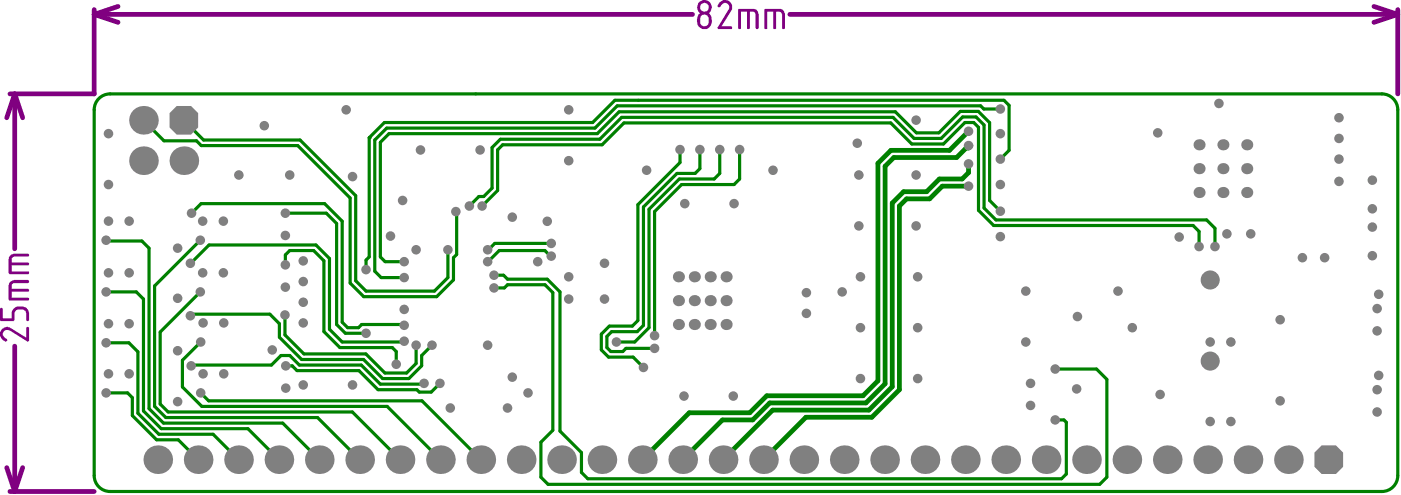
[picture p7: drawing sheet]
<svg xmlns="http://www.w3.org/2000/svg" width="294mm" height="104mm" viewBox="0 0 294 104" stroke-linecap="round" stroke-linejoin="round" font-family="sans-serif">
<path d="M41.2 29.5l1 1M22.2 50.3l.2 .2M42.1 42.7l-2 2M59.8 53.4v2.1M40.2 76.5l-.2 .2M58.5 67.8v2.9M58.9 74.5h1.8l2 2M59.9 76.7h1.3l1 1M26.7 82.3l1 1M38.2 81.1l4.1 4.1" fill="none" stroke="#008000" stroke-width=".67"/>
<circle cx="59.8" cy="44.7" r=".33" fill="#008000"/>
<g fill="none" stroke="#008000" stroke-width=".67">
<path d="M38.5 25.2l4.1 4.1h20.3M42.2 30.5h20.2M80.5 25.7l-3.1 3.2M81 26.8l-2.5 2.5v27.5l1.3 1.4h4.9M81.5 28l-1.8 1.8v24l1 1h4M103.1 30.9v8.5l-1.8 1.8h-1l-2 2M129.7 23.4l-4.6 4.6M130.2 24.6l-4.5 4.6M130.7 25.8l-4.6 4.5M142.5 31.3v2.8M146.6 31.3v4l-1 1M150.8 31.3v5l-1.2 1.2"/>
<path d="M155 31.3v6.2l-1.2 1.2M186.6 25.8l4.4 4.4M187.1 24.6l4.4 4.4M201.2 23.3h3.8M201.7 24.5h2.8M202.2 25.7h1.8l1 1v17.4M206.1 22.8h3.5M206.2 26.2v17.4l2.5 2.5M207.3 25.7v16.3l2.3 2.3M210.3 21l1.1 1.1v9.4l-1.8 1.8M22.4 50.5h7.3M31.2 52v33.6l3.1 3.1"/>
<path d="M32.4 59.9v25.2l2.3 2.4M43.8 51.3h22.4l2.8 2.9v14.8l2.7 2.7h12.8l.2-.2M60.7 52.5l-.9 .9M65.7 52.5l2.2 2.1v14.9M71.7 46.4v21.1l1.1 1.2h2.3l.7-.7h8.7l.2 .2M73.4 41.5v17.8l2.8 2.9h15.3l3.5-3.6v-4.6l.7-.7v-8.8l-.2-.2M74.5 41v17.8l2.2 2.2h14.3M77.4 53.8l-.7 .7v2M93.8 52.3v5.9M102.2 54.8h.1M103.7 51l-1.4 1.3h-.1M105.5 57.7l.8 .8"/>
<path d="M106.3 59.7l-.6 .6M114.2 52.5l1.1 1.2h.2M114.2 59.7l1.6 1.6v28.9l-2.5 2.5v7.3l1.5 1.5M114.7 58.5l2.6 2.7v29.1M133.6 42.9v24.3l-1.1 1.1M134.8 43.4v24.8l-1.3 1.3M136 43.9v24.8l-3 3M137.1 44.3v26M250 47.3l1.2 1.2v2.8M254.5 47.8v3.5M22.2 71.8h4.8l1.9 1.9v12.9l4.4 4.4M22.2 61.2h6.4l1.5 1.5"/>
<path d="M33.6 69.6v15.1l1.6 1.6M39.7 65.8l.3 .4M42 71.7l-3.8 3.8v5.6M58.5 70.7l4.7 4.6M58.9 74.5l-2 2M59.7 66v4.2M70.5 68l1.9 1.8h4.3M82.2 72.8l.8 .9v2.6M87.2 72.3v3.9l-2 2h-4.6l-3.9-4M88.3 74.5v2.1l-2.6 2.7M127.7 68.3l-1.7 1.7v3.3l1.5 1.5M128.1 69.5l-1 1v2.3l.9 .9h2.5"/>
<path d="M132.6 74.8l2.2 2.2M229.7 77.3l2.2 2.2v20.5l-1.5 1.5M22.2 82.3h4.5M27.7 83.3v3.8l5.1 5.1h4.6l4.1 4.1M42 82.3l1.7 1.7M88.8 80.3l-.1 .2h-9M92.2 80.3l-1.9 1.9h-2.5l-.5-.5h-8.1M121.8 94.8v4.2l1.3 1.3M221.1 88h1.8l.5 .5v10.8l-1 1"/>
</g>
<path d="M183.9 34.2v45.6l-3.1 3.1M196.8 37.5l-2.7 2.7M197.4 39l-2.6 2.7M202.9 34.3v1.9l-1.3 1.3M202.9 30.5l-2.5 2.5M203.4 30.5l-.5 .5h-.5M189.3 40.2l-2.4 2.3v38.5M189.9 41.7l-1.5 1.5v38.5" fill="none" stroke="#008000" stroke-width="1"/>
<circle cx="77.4" cy="28.9" r=".33" fill="#008000"/>
<g fill="none" stroke="#008000" stroke-width=".67">
<path d="M30.1 25.2l4.3 4.3h6.8M62.4 30.5l11 11M62.9 29.3l11.6 11.7M77.4 28.9v24.9M81.5 28h43.6M125.7 29.2h-20.9l-1.7 1.7M126.1 30.3h-20.8l-1 1.1v8.5l-3.3 3.3M130.2 24.6h56.9M130.7 25.8h55.9M142.5 34.1l-8.9 8.8M145.6 36.3h-3.8l-7 7.1M149.6 37.5h-7.3l-6.3 6.4"/>
<path d="M153.8 38.7h-11l-5.7 5.6M201.2 23.3l-4.5 4.5h-4.7l-4.4-4.4h-57.9M201.7 24.5l-4.5 4.5h-5.7M202.2 25.7l-4.5 4.5h-6.7M204.5 24.5l1.7 1.7M205 23.3l2.3 2.4M206.1 22.8l-.7-.6h-76.1l-4.7 4.6h-43.6M210.3 21h-81.5l-4.6 4.7h-43.7M29.7 50.5l1.5 1.5M42 50.3l-9.6 9.6M42.1 42.7h25.9l3.7 3.7M43.8 51.3l-3.8 3.9"/>
<path d="M59.8 44.7h8.6l2.1 2.1v21.2M60.7 52.5h5M93.8 58.2l-2.8 2.8M103.5 57.7h2M103.7 51h11.8M106.3 59.7h7.9M106.3 58.5h8.4M114.2 52.5h-9.6l-2.3 2.3M205 44.1l3.2 3.2h41.8M208.7 46.1h44.1l1.7 1.7M30.1 62.7v23.4l3.7 3.7h18.1l6.5 6.5M39.7 65.8h16.8l2 2"/>
<path d="M40.2 76.5h16.7M42 61.2l-8.4 8.4M59.7 70.2l4 4h13M62.2 77.7h13l4 4M62.7 76.5h13l4 4M63.2 75.3h13l4 4h5.5M67.9 69.5l3.3 3.3h11M90.5 72.3l-2.2 2.2M103.5 60.3h2.2M127.5 74.8h5.1M127.7 68.3h4.8M128.1 69.5h5.4"/>
<path d="M129.1 71.7h3.9M137.1 73h-6l-.6 .7M221.1 77.3h8.6M33.3 91h11.3l5.4 5.3M34.3 88.7h24.9l7.7 7.6M34.7 87.5h31.8l8.9 8.8M35.2 86.3h38.6l10 10M42.3 85.2h38.8l11.2 11.1M43.7 84h44.7l12.3 12.3M117.3 90.3l4.5 4.5M114.8 101.5h115.6M123.1 100.3h99.3"/>
</g>
<path d="M196.8 37.5h4.8M197.4 39h5.5M200.4 33h-13.1l-1.9 1.8v45.6l-4 4h-20.1l-3.6 3.6h-6.3l-8.4 8.3M202.9 27.5l-4 4h-12.3l-2.7 2.7M189.3 40.2h4.8M189.9 41.7h4.9M180.8 82.9h-20.2l-3.5 3.6h-12.7l-9.8 9.8M186.9 81l-4.9 4.9h-20.1l-10.4 10.4M188.4 81.7l-5.7 5.7h-13.9l-8.9 8.9" fill="none" stroke="#008000" stroke-width="1"/>
<g fill="#808080">
<circle cx="209.6" cy="22.8" r="1"/>
<circle cx="191.9" cy="25.2" r="1"/>
<circle cx="135.5" cy="35.7" r="1"/>
<circle cx="146.6" cy="31.3" r="1"/>
<circle cx="155" cy="31.3" r="1"/>
<circle cx="150.8" cy="31.3" r="1"/>
<circle cx="142.5" cy="31.3" r="1"/>
<circle cx="161.9" cy="35.7" r="1"/>
<circle cx="88.1" cy="31.4" r="1"/>
<circle cx="100.6" cy="31.4" r="1"/>
<circle cx="255.4" cy="21.7" r="1"/>
<circle cx="234.2" cy="61" r="1"/>
<circle cx="237.2" cy="68.7" r="1"/>
<circle cx="92.2" cy="80.3" r="1"/>
<circle cx="257.9" cy="88.3" r="1"/>
<circle cx="253.5" cy="88.3" r="1"/>
<circle cx="253.5" cy="75.7" r="2"/>
<circle cx="288.8" cy="78.7" r="1"/>
<circle cx="288.5" cy="81.7" r="1"/>
<circle cx="268.2" cy="67" r="1"/>
<circle cx="268.2" cy="84" r="1"/>
<circle cx="288.5" cy="86.3" r="1"/>
<circle cx="257.9" cy="71.7" r="1"/>
<circle cx="253.5" cy="71.7" r="1"/>
<circle cx="253.5" cy="58.7" r="2"/>
<circle cx="288.8" cy="61.7" r="1"/>
<circle cx="288.5" cy="64.7" r="1"/>
<circle cx="288.5" cy="69.3" r="1"/>
<circle cx="225.7" cy="66.3" r="1"/>
<circle cx="214.9" cy="61" r="1"/>
<circle cx="214.9" cy="71.7" r="1"/>
<circle cx="243" cy="82.7" r="1"/>
<circle cx="221.1" cy="77.3" r="1"/>
<circle cx="221.1" cy="88" r="1"/>
<circle cx="215.9" cy="80.3" r="1"/>
<circle cx="215.9" cy="84.9" r="1"/>
<circle cx="225.6" cy="81.5" r="1"/>
<circle cx="247" cy="49.7" r="1"/>
<circle cx="179.6" cy="30" r="1"/>
<circle cx="192.3" cy="58" r="1"/>
<circle cx="180.3" cy="79.3" r="1"/>
<circle cx="202.9" cy="30.5" r="1"/>
<circle cx="202.9" cy="27.5" r="1"/>
<circle cx="168.9" cy="61.3" r="1"/>
<circle cx="176.4" cy="61.2" r="1"/>
<circle cx="179.9" cy="36.7" r="1"/>
<circle cx="191.9" cy="36.7" r="1"/>
<circle cx="179.9" cy="47.3" r="1"/>
<circle cx="191.9" cy="47.3" r="1"/>
<circle cx="180.3" cy="58" r="1"/>
<circle cx="209.6" cy="49.6" r="1"/>
<circle cx="209.6" cy="38.7" r="1"/>
<circle cx="209.6" cy="28" r="1"/>
<circle cx="209.6" cy="33.3" r="1"/>
<circle cx="209.6" cy="44.3" r="1"/>
<circle cx="115.5" cy="53.7" r="1"/>
<circle cx="115.5" cy="51" r="1"/>
<circle cx="102.2" cy="54.8" r="1"/>
<circle cx="102.2" cy="52.3" r="1"/>
<circle cx="93.8" cy="52.3" r="1"/>
<circle cx="168.9" cy="65.7" r="1"/>
<circle cx="202.9" cy="34.3" r="1"/>
<circle cx="202.9" cy="39" r="1"/>
<circle cx="192.3" cy="68.7" r="1"/>
<circle cx="180.3" cy="68.7" r="1"/>
<circle cx="192.3" cy="79.3" r="1"/>
<circle cx="137.1" cy="73" r="1"/>
<circle cx="126.6" cy="55.2" r="1"/>
<circle cx="114.7" cy="46.4" r="1"/>
<circle cx="153.6" cy="83" r="1"/>
<circle cx="102.2" cy="72.3" r="1"/>
<circle cx="110.6" cy="82.3" r="1"/>
<circle cx="107.3" cy="79" r="1"/>
<circle cx="143.3" cy="83" r="1"/>
<circle cx="134.8" cy="77" r="1"/>
<circle cx="129.1" cy="71.7" r="1"/>
<circle cx="137.1" cy="70.3" r="1"/>
<circle cx="153.8" cy="42.7" r="1"/>
<circle cx="143.5" cy="42.7" r="1"/>
<circle cx="126.6" cy="62.7" r="1"/>
<circle cx="119.1" cy="62.7" r="1"/>
<circle cx="119.1" cy="58" r="1"/>
<circle cx="103.5" cy="60.3" r="1"/>
<circle cx="103.5" cy="57.7" r="1"/>
<circle cx="119.1" cy="23" r="1"/>
<circle cx="119.1" cy="33.7" r="1"/>
<circle cx="37.2" cy="84.2" r="1"/>
<circle cx="40.1" cy="44.7" r="1"/>
<circle cx="42" cy="82.3" r="1"/>
<circle cx="59.7" cy="66" r="1"/>
<circle cx="22.2" cy="82.3" r="1"/>
<circle cx="83" cy="76.3" r="1"/>
<circle cx="76.7" cy="69.8" r="1"/>
<circle cx="39.9" cy="66.2" r="1"/>
<circle cx="57" cy="73.3" r="1"/>
<circle cx="37.2" cy="73.5" r="1"/>
<circle cx="42" cy="61.2" r="1"/>
<circle cx="37.2" cy="62.5" r="1"/>
<circle cx="37.2" cy="52" r="1"/>
<circle cx="42" cy="50.3" r="1"/>
<circle cx="39.9" cy="55.2" r="1"/>
<circle cx="22.2" cy="50.3" r="1"/>
<circle cx="22.2" cy="61.2" r="1"/>
<circle cx="42" cy="71.7" r="1"/>
<circle cx="22.2" cy="71.8" r="1"/>
<circle cx="95.5" cy="44.3" r="1"/>
<circle cx="101" cy="43.2" r="1"/>
<circle cx="98.3" cy="43.2" r="1"/>
<circle cx="87.2" cy="52.3" r="1"/>
<circle cx="90.5" cy="72.3" r="1"/>
<circle cx="88.8" cy="80.3" r="1"/>
<circle cx="87.2" cy="72.3" r="1"/>
<circle cx="84.7" cy="71.5" r="1"/>
<circle cx="84.7" cy="68.2" r="1"/>
<circle cx="72.5" cy="23" r="1"/>
<circle cx="63.5" cy="54.7" r="1"/>
<circle cx="76.7" cy="56.5" r="1"/>
<circle cx="84.7" cy="58.2" r="1"/>
<circle cx="84.7" cy="54.8" r="1"/>
<circle cx="81.8" cy="49.5" r="1"/>
<circle cx="84.7" cy="64.8" r="1"/>
<circle cx="73.9" cy="37" r="1"/>
<circle cx="73.9" cy="80.7" r="1"/>
<circle cx="63.5" cy="80.7" r="1"/>
<circle cx="63.5" cy="67.7" r="1"/>
<circle cx="63.5" cy="59" r="1"/>
<circle cx="63.5" cy="63.3" r="1"/>
<circle cx="59.8" cy="49.3" r="1"/>
<circle cx="59.8" cy="44.7" r="1"/>
<circle cx="59.8" cy="60.2" r="1"/>
<circle cx="59.8" cy="55.5" r="1"/>
<circle cx="40" cy="76.7" r="1"/>
<circle cx="59.9" cy="81.3" r="1"/>
<circle cx="59.9" cy="76.7" r="1"/>
<circle cx="46.9" cy="78.3" r="1"/>
<circle cx="42.5" cy="78.3" r="1"/>
<circle cx="27.1" cy="78.3" r="1"/>
<circle cx="22.7" cy="78.3" r="1"/>
<circle cx="46.8" cy="57.2" r="1"/>
<circle cx="42.5" cy="57.2" r="1"/>
<circle cx="46.8" cy="46.3" r="1"/>
<circle cx="42.5" cy="46.3" r="1"/>
<circle cx="27.1" cy="67.8" r="1"/>
<circle cx="46.9" cy="67.7" r="1"/>
<circle cx="27.1" cy="57.2" r="1"/>
<circle cx="27.1" cy="46.3" r="1"/>
<circle cx="22.7" cy="46.3" r="1"/>
<circle cx="22.7" cy="57.2" r="1"/>
<circle cx="42.5" cy="67.7" r="1"/>
<circle cx="22.7" cy="67.8" r="1"/>
<circle cx="22.7" cy="28" r="1"/>
<circle cx="22.7" cy="38.7" r="1"/>
<circle cx="50" cy="36.7" r="1"/>
<circle cx="60.7" cy="36.7" r="1"/>
<circle cx="55.4" cy="26.3" r="1"/>
<circle cx="84.3" cy="42" r="1"/>
<circle cx="112.7" cy="54.8" r="1"/>
<circle cx="106.3" cy="85.5" r="1"/>
<circle cx="94.3" cy="85.5" r="1"/>
<circle cx="107.3" cy="45.5" r="1"/>
<circle cx="254.5" cy="51.7" r="1"/>
<circle cx="277.5" cy="54" r="1"/>
<circle cx="272.9" cy="54" r="1"/>
<circle cx="287.5" cy="37.8" r="1"/>
<circle cx="287.5" cy="53.6" r="1"/>
<circle cx="287.5" cy="43.8" r="1"/>
<circle cx="287.5" cy="47.6" r="1"/>
<circle cx="280.5" cy="33.3" r="1"/>
<circle cx="280.5" cy="29" r="1"/>
<circle cx="280.5" cy="24.7" r="1"/>
<circle cx="280.5" cy="38" r="1"/>
<circle cx="262" cy="49" r="1"/>
<circle cx="257" cy="49" r="1"/>
<circle cx="251.2" cy="51.7" r="1"/>
<circle cx="242.5" cy="27.8" r="1"/>
<circle cx="33.1" cy="96.3" r="3"/>
<circle cx="66.9" cy="96.3" r="3"/>
<circle cx="100.7" cy="96.3" r="3"/>
<circle cx="134.6" cy="96.3" r="3"/>
<circle cx="142.1" cy="68" r="1.17"/>
<circle cx="142.1" cy="63" r="1.17"/>
<circle cx="148.8" cy="68" r="1.17"/>
<circle cx="148.8" cy="63" r="1.17"/>
<circle cx="168.4" cy="96.3" r="3"/>
<circle cx="202.2" cy="96.3" r="3"/>
<circle cx="236.1" cy="96.3" r="3"/>
<circle cx="251.2" cy="40.3" r="1.17"/>
<circle cx="251.2" cy="35.3" r="1.17"/>
<circle cx="251.2" cy="30.3" r="1.17"/>
<circle cx="256.2" cy="40.3" r="1.17"/>
<circle cx="256.2" cy="35.3" r="1.17"/>
<circle cx="256.2" cy="30.3" r="1.17"/>
<circle cx="269.9" cy="96.3" r="3"/>
<circle cx="142.1" cy="58" r="1.17"/>
<circle cx="148.8" cy="58" r="1.17"/>
<circle cx="50" cy="96.3" r="3"/>
<circle cx="58.4" cy="96.3" r="3"/>
<circle cx="75.4" cy="96.3" r="3"/>
<circle cx="83.8" cy="96.3" r="3"/>
<circle cx="109.2" cy="96.3" r="3"/>
<circle cx="117.7" cy="96.3" r="3"/>
<circle cx="126.1" cy="96.3" r="3"/>
<circle cx="143" cy="96.3" r="3"/>
<circle cx="145.5" cy="68" r="1.17"/>
<circle cx="145.5" cy="63" r="1.17"/>
<circle cx="151.5" cy="96.3" r="3"/>
<circle cx="159.9" cy="96.3" r="3"/>
<circle cx="152.1" cy="68" r="1.17"/>
<circle cx="152.1" cy="63" r="1.17"/>
<circle cx="185.3" cy="96.3" r="3"/>
<circle cx="193.8" cy="96.3" r="3"/>
<circle cx="210.7" cy="96.3" r="3"/>
<circle cx="219.2" cy="96.3" r="3"/>
<circle cx="244.5" cy="96.3" r="3"/>
<circle cx="253" cy="96.3" r="3"/>
<circle cx="261.5" cy="96.3" r="3"/>
<circle cx="261.2" cy="40.3" r="1.17"/>
<circle cx="261.2" cy="35.3" r="1.17"/>
<circle cx="261.2" cy="30.3" r="1.17"/>
<circle cx="30.1" cy="33.7" r="3"/>
<circle cx="30.1" cy="25.2" r="3"/>
<circle cx="145.5" cy="58" r="1.17"/>
<circle cx="152.1" cy="58" r="1.17"/>
<circle cx="41.5" cy="96.3" r="3"/>
<circle cx="92.3" cy="96.3" r="3"/>
<circle cx="176.9" cy="96.3" r="3"/>
<circle cx="227.6" cy="96.3" r="3"/>
<circle cx="38.5" cy="33.7" r="3"/>
</g>
<g fill="#808080">
<path d="M276.9 93.3h3l1.5 1.5v3l-1.5 1.5h-3l-1.5-1.5v-3z" fill-rule="evenodd"/>
<path d="M37 22.2h3l1.5 1.5v3l-1.5 1.5h-3l-1.5-1.5v-3z" fill-rule="evenodd"/>
</g>
<path d="M20.7 20.7a3.3 3.3 0 0 1 2.4-1h266.4a3.3 3.3 0 0 1 3.3 3.3v76.7a3.3 3.3 0 0 1-3.3 3.3h-266.4a3.3 3.3 0 0 1-3.4-3.3v-76.7a3.3 3.3 0 0 1 1-2.3z" fill="none" stroke="#008000" stroke-width=".67"/>
<g fill="none" stroke="#800080" stroke-width="1">
<path d="M3.1 19.7l1.6 5M3.1 19.7l-1.7 5M3.1 19.7v32.4M19.7 2v17.7h-17.6M19.7 3l5 1.7M19.7 3h125.4M24.7 1.3l-5 1.7M165.5 3h127.3M287.8 1.3l5 1.7M292.8 3l-5 1.7M292.8 2v17.7M3.1 72.5v30.5"/>
<path d="M1.4 98l1.7 5M4.7 98l-1.6 5M2.1 103h17.6"/>
</g>
<g fill="#800080">
<path d="M.5 68.8l.3-.1a1.23 1.23 0 0 1 1.6 .1l3.1 2v-2.1a.32 .32 0 0 1 .3-.2 .32 .32 0 0 1 .3 .2v2.6a.26 .26 0 0 1-.1 .2 .26 .26 0 0 1-.3 0l-3.7-2.3a.95 .95 0 0 0-1.3 .6 .95 .95 0 0 0 .7 1.2 .38 .38 0 0 1-.1 .5 .38 .38 0 0 1-.5-.2 1.61 1.61 0 0 1-.3-2.5z"/>
<path d="M.2 64.5l.4 .2v2h1.9v-1a1.45 1.45 0 0 1 1.5-1.5h.7a1.45 1.45 0 0 1 1.4 1.6v1.2a.3 .3 0 0 1-.3 .3 .3 .3 0 0 1-.3-.4v-1.3l-.2-.4-.5-.4h-1.1l-.3 .2-.4 .5v1.5l-.1 .3h-2.7l-.2-.2v-2.4z"/>
<path d="M2.3 58.9l.7-.2h2.8a.3 .3 0 0 1 .3 .3 .3 .3 0 0 1-.3 .3h-3l-.3 .4v.8h3.4l.2 .2a.26 .26 0 0 1 0 .3 .26 .26 0 0 1-.3 .1h-3.3v1.3h3.3a.3 .3 0 0 1 .3 .3 .3 .3 0 0 1-.3 .3l-3.9-.1-.1-3.1z"/>
<path d="M2.4 53.3l.5-.1h3l.2 .1a.26 .26 0 0 1 0 .3 .26 .26 0 0 1-.3 .1h-2.8l-.5 .5v.8h3.3a.3 .3 0 0 1 .3 .3 .3 .3 0 0 1-.3 .3h-3.3v1.3h3.3a.3 .3 0 0 1 .3 .3 .3 .3 0 0 1-.3 .3h-3.8l-.1-.2-.1-3 .1-.4z"/>
<path d="M150.8 .5a1.51 1.51 0 0 1 2-.2 1.51 1.51 0 0 1 .3 2.1l-1.9 3.1h1.9a.3 .3 0 0 1 .3 .3 .3 .3 0 0 1-.3 .3h-2.5a.24 .24 0 0 1-.3-.2 .24 .24 0 0 1 .1-.2l2.2-3.7a.9 .9 0 0 0-.4-1.3 .9 .9 0 0 0-1.2 .6 .34 .34 0 0 1-.5 .2 .34 .34 0 0 1 0-.6z"/>
<path d="M154.7 1.9h3.1a1.16 1.16 0 0 1 1.2 1.1v2.8a.35 .35 0 0 1-.4 .3 .35 .35 0 0 1-.3-.3v-2.9l-.4-.4h-.8v3.3a.3 .3 0 0 1-.3 .3 .3 .3 0 0 1-.3-.3v-3.3h-1.3v3.3a.3 .3 0 0 1-.3 .3 .3 .3 0 0 1-.3-.3z"/>
<path d="M160.3 1.9h3.2l.4 .1 .6 .9v2.9a.3 .3 0 0 1-.3 .3 .3 .3 0 0 1-.3-.3l-.1-3-.4-.3h-.8v3.4a.32 .32 0 0 1-.3 .2 .32 .32 0 0 1-.3-.3v-3.3h-1.3v3.5l-.5 .1-.1-.2v-3.9z"/>
<path d="M146.6 1.5a.95 .95 0 0 0 1.9 0 .95 .95 0 0 0-1.9 0zM147.1 3.1l-.4 .6v.9a.89 .89 0 0 0 .9 .9 .89 .89 0 0 0 .9-.9v-.6a.91 .91 0 0 0-1.4-.9zM146.7 .3a1.55 1.55 0 0 1 2.2 .3 1.55 1.55 0 0 1-.4 2.2 1.99 1.99 0 0 1-.5 3.3 1.65 1.65 0 0 1-2-1.5l.1-1 .3-.6a.34 .34 0 0 0 .2-.3 .34 .34 0 0 0-.3-.3 1.76 1.76 0 0 1 .4-2.1z"/>
</g>
</svg>
